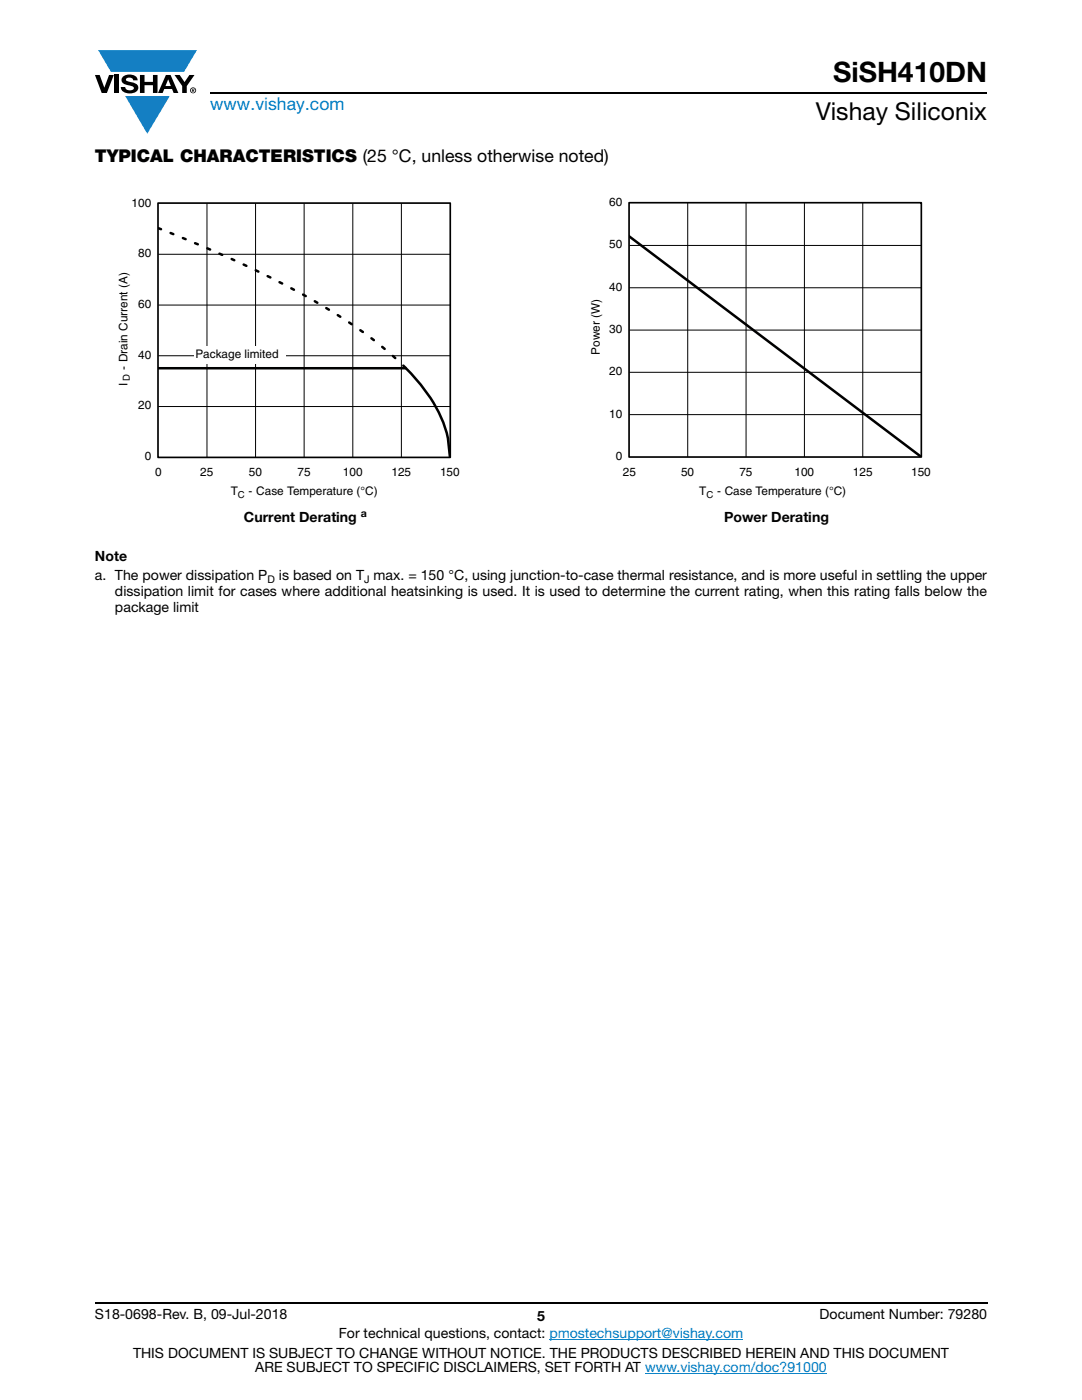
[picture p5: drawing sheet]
<svg xmlns="http://www.w3.org/2000/svg" width="216mm" height="279mm" viewBox="0 0 216 279" stroke-linecap="round" stroke-linejoin="round" font-family="sans-serif">
<defs><g id="words">
<text font-size="5.6" x="166.2" y="16.4">SiSH410DN</text>
<text font-size="4.9" x="162.8" y="24">Vishay Siliconix</text>
<text font-size="3.5" fill="#007ec4" x="42" y="21.9">www.vishay.com</text>
<text font-size="3.5" x="18.9" y="32.3">TYPICAL CHARACTERISTICS (25 °C, unless otherwise noted)</text>
<g font-size="2.8">
<text x="48.7" y="104.1">Current Derating</text>
<text x="144.5" y="104.1">Power Derating</text>
<text x="18.9" y="111.9">Note</text>
<text x="18.9" y="115.8">a. The power dissipation P</text>
<text x="22.9" y="118.9">dissipation limit for cases where additional heatsinking is used. It is used to determine the current rating, when this rating falls below the</text>
<text x="55.6" y="115.8">is based on T max. = 150 °C, using junction-to-case thermal resistance, and is more useful in settling the upper</text>
<text x="22.9" y="122.1">package limit</text>
<text x="18.9" y="263.3">S18-0698-Rev. B, 09-Jul-2018</text>
<text x="107.2" y="263.6">5</text>
<text x="163.6" y="263.3">Document Number: 79280</text>
<text x="67.6" y="267.1">For technical questions, contact: pmostechsupport@vishay.com</text>
<text x="26.5" y="271">THIS DOCUMENT IS SUBJECT TO CHANGE WITHOUT NOTICE. THE PRODUCTS DESCRIBED HEREIN AND THIS DOCUMENT</text>
<text x="50.9" y="273.8">ARE SUBJECT TO SPECIFIC DISCLAIMERS, SET FORTH AT www.vishay.com/doc?91000</text>
</g>
<g font-size="2.4">
<text x="26.3" y="41.2">100</text>
<text x="121.6" y="41.1">60</text>
<text x="27.6" y="51.3">80</text>
<text x="121.6" y="49.6">50</text>
<text x="121.6" y="58">40</text>
<text x="27.6" y="61.5">60</text>
<text x="27.6" y="71.6">40</text>
<text x="39" y="71.5">Package limited</text>
<text x="119.7" y="70.8" transform="rotate(-90 119.7 70.8)">Power (W)</text>
<text x="121.6" y="66.5">30</text>
<text x="25.4" y="77" transform="rotate(-90 25.4 77)">I</text>
<text x="25.4" y="73.8" transform="rotate(-90 25.4 73.8)">- Drain Current (A)</text>
<text x="121.6" y="74.9">20</text>
<text x="27.6" y="81.7">20</text>
<text x="121.6" y="83.3">10</text>
<text x="28.9" y="91.8">0</text>
<text x="30.9" y="95.1">0</text>
<text x="40" y="95.1">25</text>
<text x="49.7" y="95.1">50</text>
<text x="59.4" y="95.1">75</text>
<text x="68.4" y="95.1">100</text>
<text x="78.1" y="95.1">125</text>
<text x="87.8" y="95.1">150</text>
<text x="122.9" y="91.8">0</text>
<text x="124.3" y="95">25</text>
<text x="135.9" y="95">50</text>
<text x="147.5" y="95">75</text>
<text x="158.5" y="95">100</text>
<text x="170.2" y="95">125</text>
<text x="181.8" y="95">150</text>
<text x="46" y="98.8">T</text>
<text x="49.6" y="98.8">- Case Temperature (°C)</text>
<text x="139.5" y="98.9">T</text>
<text x="143.1" y="98.9">- Case Temperature (°C)</text>
</g>
<g font-size="2.1">
<text x="72" y="103.3">a</text>
<text x="53.4" y="116.3">D</text>
<text x="72.6" y="116.3">J</text>
</g>
<g font-size="1.9">
<text x="25.9" y="76" transform="rotate(-90 25.9 76)">D</text>
<text x="47.5" y="99.3">C</text>
<text x="140.9" y="99.4">C</text>
</g>
</g></defs>
<g fill="#147fc3">
<path d="M19.6 10h19.7l-2.6 4.3h-1.1h-13.5z"/>
<path d="M25 19.2h8.9l-4.5 7.5z"/>
</g>
<g fill="#000">
<path d="M18.9 15h1l.9 2.5 1-2.5h.9l-1.4 3.6h-1zM22.9 15h.9v3.6h-.9zM24.6 15.3a2.1 2.1 0 0 1 2.8 .3l.1 .4h-.9a.79 .79 0 0 0-.7-.5 .79 .79 0 0 0-.8 .4l.3 .3 1 .2a1.08 1.08 0 0 1 1.2 1 1.08 1.08 0 0 1-1.1 1.2 1.73 1.73 0 0 1-2.4-1.2h.9a.96 .96 0 0 0 .8 .6 .96 .96 0 0 0 .9-.4 1.31 1.31 0 0 0-1.2-.6 1.03 1.03 0 0 1-1.1-.6 1.03 1.03 0 0 1 .2-1.1zM27.9 15h.9v1.3h1.7v-1.3h.9v3.6h-.9v-1.6h-1.7v1.6h-.9zM34.8 15h1.1l.9 1.4 1-1.4h1l-1.5 2.2v1.4h-.9v-1.4z"/>
<path d="M33.6 15.9l.5 1.3h-1.1zM33.1 15l-1.6 3.6h1l.3-.8h1.5l.3 .8h1l-1.6-3.6z"/>
<path d="M38.4 17.8h.2v.2h-.2zM38.3 17.7v.7h.1v-.3l.4 .3-.2-.3 .2-.2-.1-.2z"/>
<path d="M38.1 18a.46 .46 0 0 1 .9 0 .46 .46 0 0 1-.9 0zM37.9 18a.6 .6 0 0 0 1.2 0 .6 .6 0 0 0-1.2 0z"/>
</g>
<path d="M42 18.6h155M18.9 260h178.1" fill="none" stroke="#000" stroke-width=".36"/>
<path d="M109.6 267.3h38.7M128.7 274h36.3" fill="none" stroke="#007ec4" stroke-width=".2"/>
<path d="M23.4 39.2h68.3v60.5h-68.3z" fill="#fff"/>
<path d="M31.6 50.7h58.2M41.3 40.6v50.7M51 40.6v50.7M60.7 40.6v50.7M70.4 40.6v50.7M80.1 40.6v50.7M31.6 71h58.2M31.6 60.9h58.2M31.6 81.1h58.2" fill="none" stroke="#000" stroke-width=".2"/>
<g fill="none" stroke="#000" stroke-width=".5">
<path d="M31.6 45.5l.5 .2M34 46.5l.6 .2M36.5 47.5l.5 .2M38.9 48.5l.6 .3M41.4 49.6l.5 .2M43.8 50.6l.5 .3M46.2 51.7l.6 .2M48.6 52.8l.6 .3M51 53.9l.6 .3M53.4 55.1l.5 .3M55.8 56.3l.5 .3M58.1 57.5l.6 .3"/>
<path d="M60.5 58.8l.5 .3M31.6 73.5h49.4a29.1 29.1 0 0 1 8.2 13l.6 4.7M62.8 60.1l.5 .3M65.1 61.5l.5 .3M67.4 62.9l.5 .3M69.7 64.4l.5 .3M71.9 65.9l.5 .4M74.1 67.5l.5 .4M76.3 69.2l.5 .4M78.4 71l.5 .5M80.5 73l.4 .4"/>
</g>
<path d="M31.5 40.5h58.3v50.8h-58.3z" fill="none" stroke="#000" stroke-width=".34"/>
<g fill="#fff">
<path d="M38.7 69.1h18.3v3.6h-18.3z"/>
<path d="M117.6 39.1h68.1v60.7h-68.1z"/>
</g>
<path d="M125.6 57.4h58.2M125.6 49h58.2M137.2 40.5v50.7M148.9 40.5v50.7M160.5 40.5v50.7M172.2 40.5v50.7M125.6 74.3h58.2M125.6 65.9h58.2M125.6 82.7h58.2" fill="none" stroke="#000" stroke-width=".2"/>
<path d="M125.5 47.2l58.3 44" fill="none" stroke="#000" stroke-width=".5"/>
<path d="M125.5 40.5h58.3v50.7h-58.3z" fill="none" stroke="#000" stroke-width=".34"/>
<use href="#words"/>
</svg>
